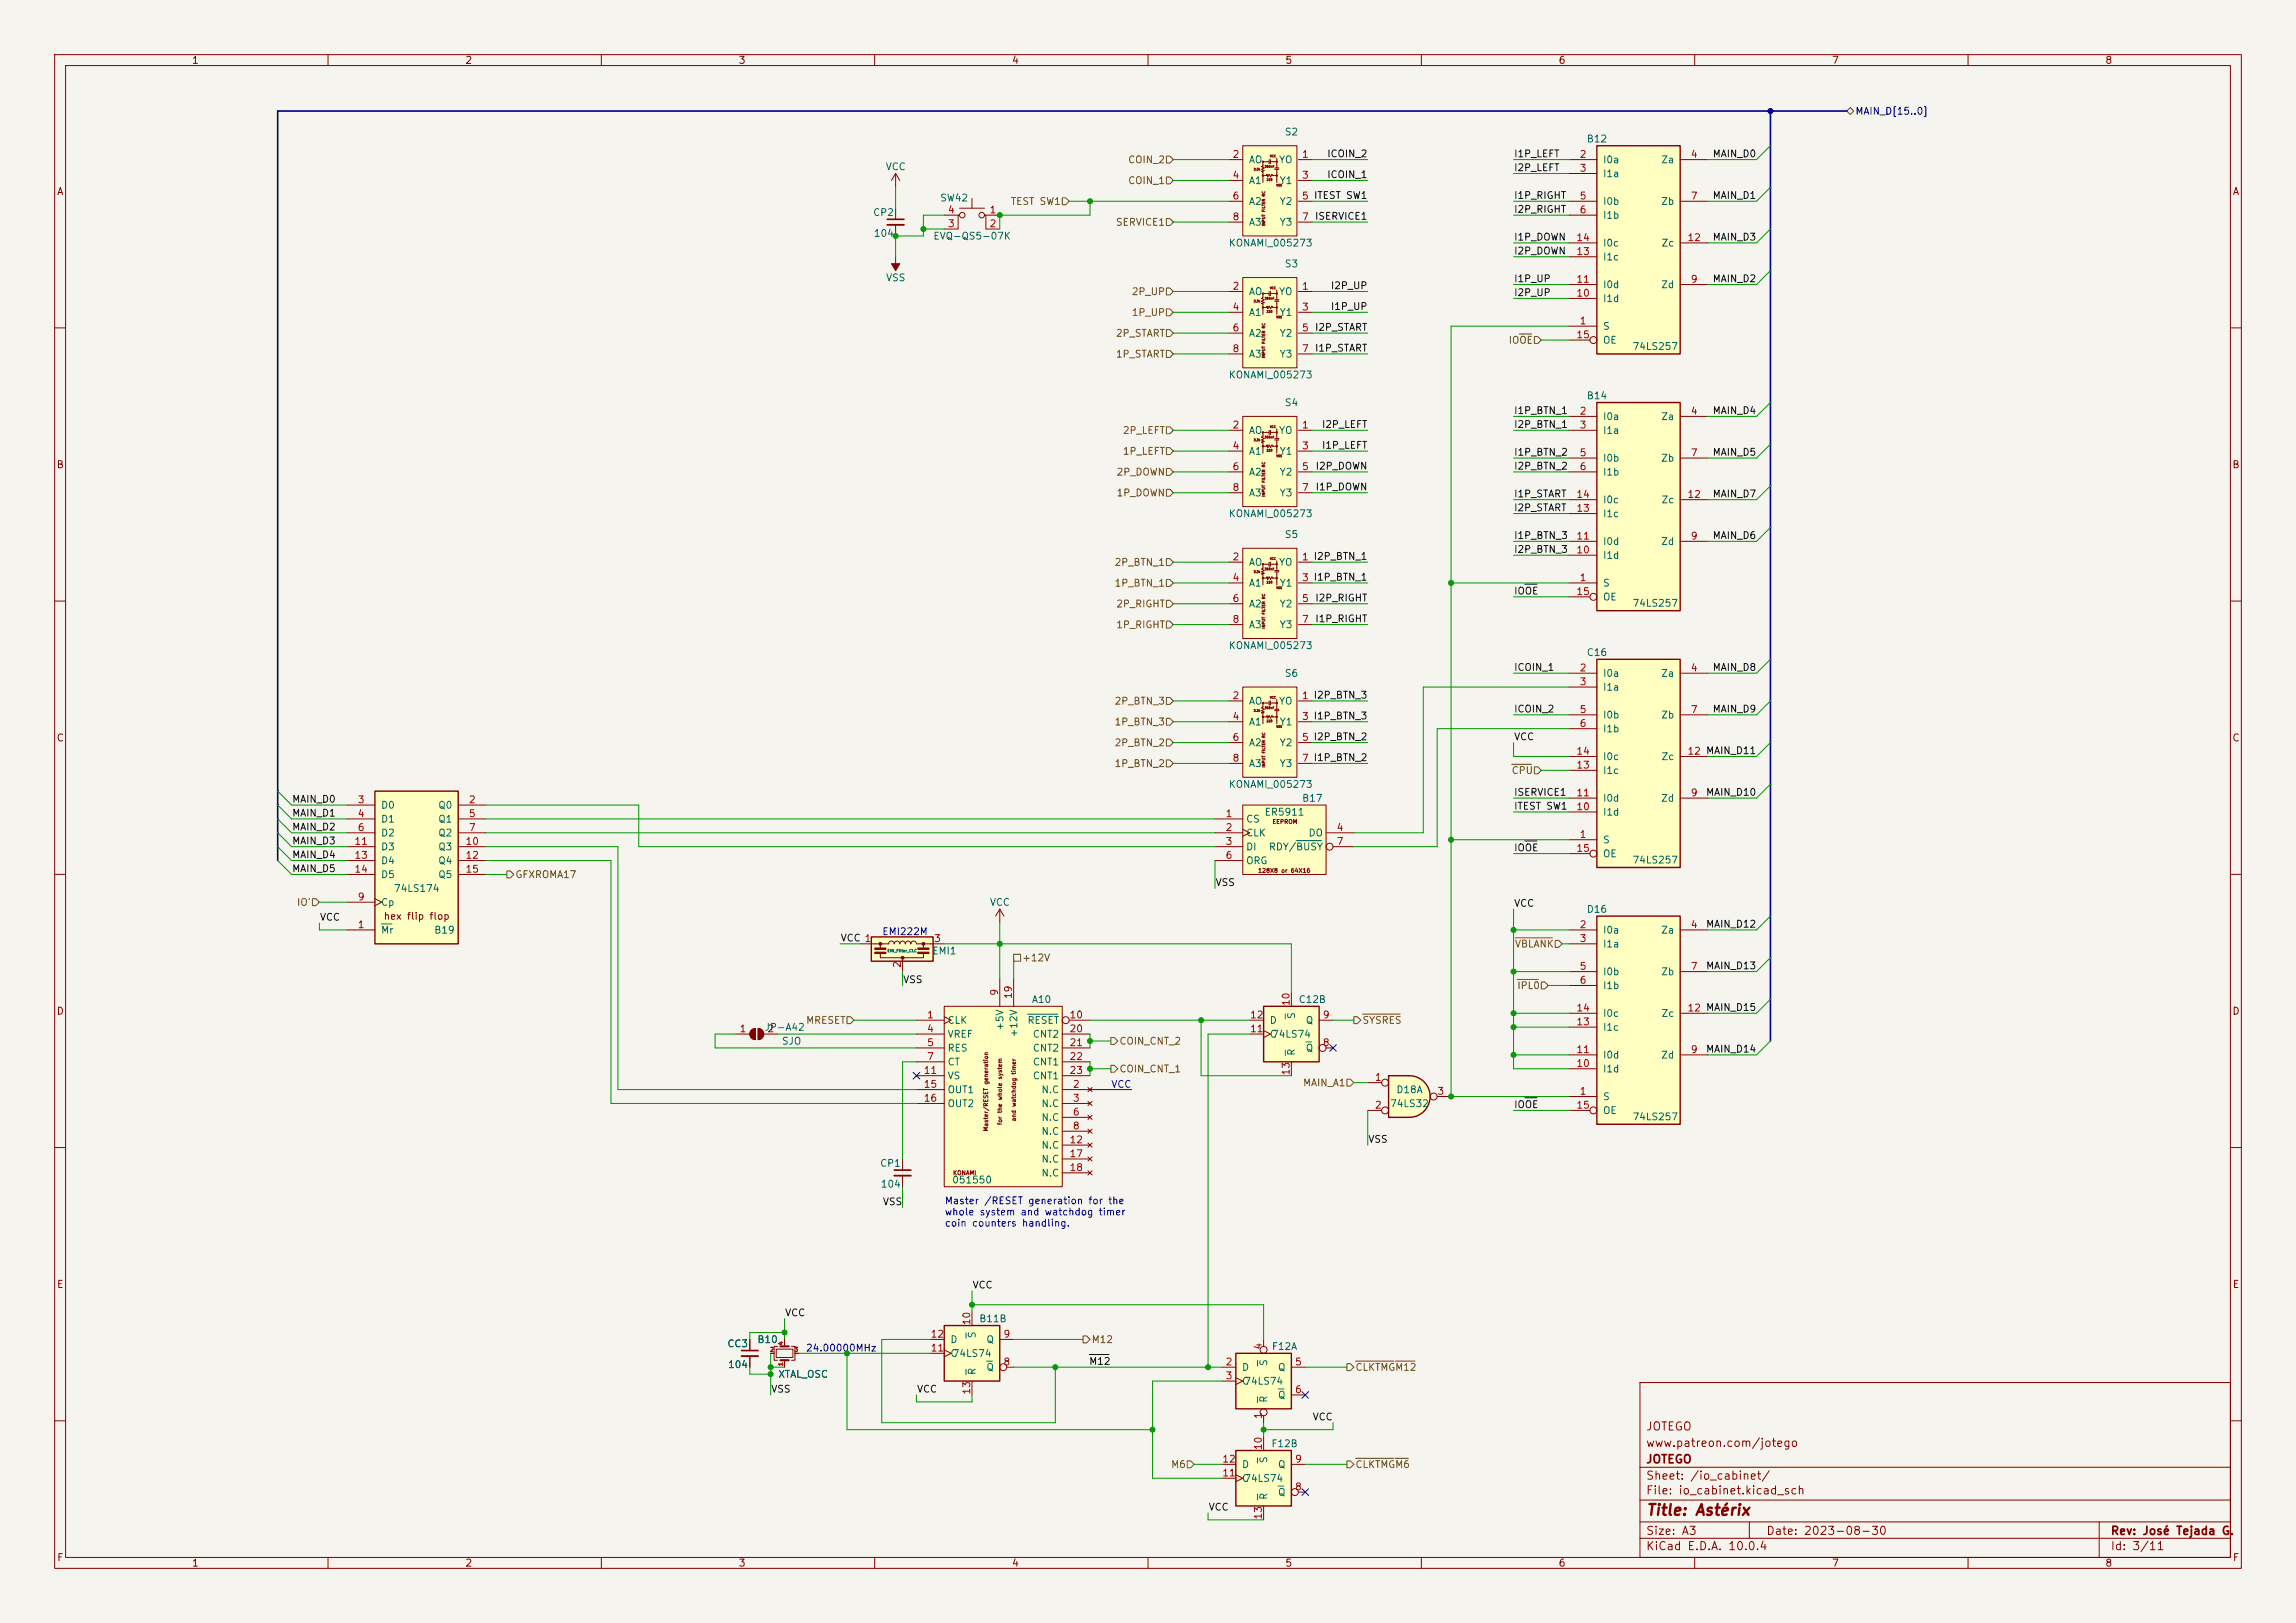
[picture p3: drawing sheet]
<svg xmlns="http://www.w3.org/2000/svg" width="420mm" height="297mm" viewBox="0 0 420 297" stroke-linecap="round" stroke-linejoin="round" font-family="sans-serif">
<defs><g id="words">
<text font-size="2" fill="#840000" x="301" y="277.8">Title: Astérix</text>
<g font-size="1.5" fill="#840000">
<text x="301" y="262.1">JOTEGO</text>
<text x="301" y="268.1">JOTEGO</text>
<text x="301" y="265.1">www.patreon.com/jotego</text>
<text x="301" y="273.8">File: io_cabinet.kicad_sch</text>
<text x="301" y="271.1">Sheet: /io_cabinet/</text>
<text x="301" y="281.2">Size: A3</text>
<text x="323" y="281.2">Date: 2023-08-30</text>
<text x="386" y="281.2">Rev: José Tejada G.</text>
<text x="301" y="284">KiCad E.D.A. 10.0.4</text>
<text x="386" y="284">Id: 3/11</text>
</g>
<g font-size="1.3" fill="#840000">
<text x="35" y="12">1</text>
<text x="85" y="12">2</text>
<text x="135" y="12">3</text>
<text x="185" y="12">4</text>
<text x="235" y="12">5</text>
<text x="285" y="12">6</text>
<text x="335" y="12">7</text>
<text x="385" y="12">8</text>
<text x="10.3" y="36">A</text>
<text x="408.3" y="36">A</text>
<text x="10.3" y="86">B</text>
<text x="408.2" y="86">B</text>
<text x="10.3" y="136">C</text>
<text x="408.2" y="136">C</text>
<text x="70.1" y="168.6">hex flip flop</text>
<text x="10.3" y="186">D</text>
<text x="408.2" y="186">D</text>
<text x="10.3" y="236">E</text>
<text x="408.3" y="236">E</text>
<text x="10.3" y="286">F</text>
<text x="35" y="287">1</text>
<text x="85" y="287">2</text>
<text x="135" y="287">3</text>
<text x="185" y="287">4</text>
<text x="235" y="287">5</text>
<text x="285" y="287">6</text>
<text x="335" y="287">7</text>
<text x="385" y="287">8</text>
<text x="408.3" y="286">F</text>
</g>
<text font-size="1.3" fill="#000084" x="339.3" y="21.3">MAIN_D[15..0]</text>
<g font-size="1.3" fill="#a90000">
<text x="225.4" y="29.2">2</text>
<text x="238.1" y="29.2">1</text>
<text x="288.9" y="29.2">2</text>
<text x="309.2" y="29.2">4</text>
<text x="225.4" y="33">4</text>
<text x="238.1" y="33">3</text>
<text x="288.9" y="31.7">3</text>
<text x="173.3" y="41.9">3</text>
<text x="173.3" y="39.3">4</text>
<text x="180.9" y="39.3">1</text>
<text x="180.9" y="41.9">2</text>
<text x="225.4" y="36.8">6</text>
<text x="225.4" y="40.6">8</text>
<text x="238.1" y="36.8">5 ITEST SW1</text>
<text x="238.1" y="40.6">7</text>
<text x="288.9" y="36.8">5</text>
<text x="288.9" y="39.3">6</text>
<text x="309.2" y="36.8">7</text>
<text x="288.2" y="47">13</text>
<text x="288.2" y="44.4">14</text>
<text x="308.6" y="44.4">12</text>
<text x="225.4" y="53.3">2</text>
<text x="238.1" y="53.3">1</text>
<text x="288.2" y="52">11</text>
<text x="309.2" y="52">9</text>
<text x="225.4" y="57.1">4</text>
<text x="238.1" y="57.1">3</text>
<text x="288.2" y="54.6">10</text>
<text x="288.9" y="59.7">1</text>
<text x="225.4" y="60.9">6</text>
<text x="225.4" y="64.7">8</text>
<text x="238.1" y="60.9">5</text>
<text x="238.1" y="64.7">7</text>
<text x="288.2" y="62.2">15</text>
<text x="288.9" y="76.2">2</text>
<text x="309.2" y="76.2">4</text>
<text x="225.4" y="78.7">2</text>
<text x="225.4" y="82.5">4</text>
<text x="238.1" y="78.7">1</text>
<text x="238.1" y="82.5">3</text>
<text x="288.9" y="78.7">3</text>
<text x="288.9" y="83.8">5</text>
<text x="309.2" y="83.8">7</text>
<text x="225.4" y="86.3">6</text>
<text x="238.1" y="86.3">5</text>
<text x="288.9" y="86.3">6</text>
<text x="225.4" y="90.1">8</text>
<text x="238.1" y="90.1">7</text>
<text x="288.2" y="94">13</text>
<text x="288.2" y="91.4">14</text>
<text x="308.6" y="91.4">12</text>
<text x="288.2" y="101.6">10</text>
<text x="288.2" y="99">11</text>
<text x="309.2" y="99">9</text>
<text x="225.4" y="102.8">2</text>
<text x="225.4" y="106.7">4</text>
<text x="238.1" y="102.8">1 I2P_BTN_1</text>
<text x="238.1" y="106.7">3 I1P_BTN_1</text>
<text x="288.9" y="106.7">1</text>
<text x="225.4" y="110.5">6</text>
<text x="238.1" y="110.5">5</text>
<text x="288.2" y="109.2">15</text>
<text x="225.4" y="114.3">8</text>
<text x="238.1" y="114.3">7</text>
<text x="288.9" y="123.2">2</text>
<text x="288.9" y="125.7">3</text>
<text x="309.2" y="123.2">4</text>
<text x="225.4" y="128.2">2</text>
<text x="238.1" y="128.2">1 I2P_BTN_3</text>
<text x="288.9" y="130.8">5</text>
<text x="309.2" y="130.8">7</text>
<text x="225.4" y="132.1">4</text>
<text x="225.4" y="135.9">6</text>
<text x="238.1" y="132.1">3 I1P_BTN_3</text>
<text x="238.1" y="135.9">5 I2P_BTN_2</text>
<text x="288.9" y="133.3">6</text>
<text x="225.4" y="139.7">8</text>
<text x="238.1" y="139.7">7 I1P_BTN_2</text>
<text x="288.2" y="140.9">13</text>
<text x="288.2" y="138.4">14</text>
<text x="308.6" y="138.4">12 MAIN_D11</text>
<text x="65.3" y="147.3">3</text>
<text x="65.3" y="149.8">4</text>
<text x="85.7" y="147.3">2</text>
<text x="85.7" y="149.8">5</text>
<text x="224.1" y="149.8">1</text>
<text x="288.2" y="148.6">10</text>
<text x="288.2" y="146">11</text>
<text x="309.2" y="146">9</text>
<text x="64.7" y="154.9">11</text>
<text x="65.3" y="152.4">6</text>
<text x="85" y="154.9">10</text>
<text x="85.7" y="152.4">7</text>
<text x="224.1" y="152.4">2</text>
<text x="224.1" y="154.9">3</text>
<text x="244.4" y="152.4">4</text>
<text x="244.4" y="154.9">7</text>
<text x="288.9" y="153.6">1</text>
<text x="64.7" y="157.5">13</text>
<text x="64.7" y="160">14</text>
<text x="85" y="157.5">12</text>
<text x="85" y="160">15</text>
<text x="224.1" y="157.5">6</text>
<text x="288.2" y="156.2">15</text>
<text x="65.3" y="165.1">9</text>
<text x="65.3" y="170.2">1</text>
<text x="170.7" y="172.7">3</text>
<text x="288.9" y="170.2">2</text>
<text x="288.9" y="172.7">3</text>
<text x="309.2" y="170.2">4</text>
<text x="165.1" y="177.2" transform="rotate(-90 165.1 177.2)">2</text>
<text x="288.9" y="177.8">5</text>
<text x="309.2" y="177.8">7</text>
<text x="182.9" y="182.3" transform="rotate(-90 182.9 182.3)">9</text>
<text x="185.4" y="182.9" transform="rotate(-90 185.4 182.9)">19</text>
<text x="236.2" y="184.2" transform="rotate(-90 236.2 184.2)">10</text>
<text x="288.2" y="185.4">14</text>
<text x="288.9" y="180.3">6</text>
<text x="308.6" y="185.4">12 MAIN_D15</text>
<text x="135.2" y="189.2">1</text>
<text x="140.3" y="189.2">2</text>
<text x="169.5" y="186.7">1</text>
<text x="169.5" y="189.2">4</text>
<text x="169.5" y="191.7">5</text>
<text x="195.5" y="186.7">10</text>
<text x="195.5" y="189.2">20</text>
<text x="195.5" y="191.7">21</text>
<text x="228.6" y="189.2">11</text>
<text x="228.6" y="186.7">12</text>
<text x="241.9" y="191.7">8</text>
<text x="241.9" y="186.7">9</text>
<text x="288.2" y="187.9">13</text>
<text x="168.9" y="196.8">11</text>
<text x="169.5" y="194.3">7</text>
<text x="195.5" y="194.3">22</text>
<text x="195.5" y="196.8">23</text>
<text x="236.2" y="196.9" transform="rotate(-90 236.2 196.9)">13</text>
<text x="288.2" y="195.6">10</text>
<text x="288.2" y="193">11</text>
<text x="309.2" y="193">9</text>
<text x="168.9" y="199.4">15</text>
<text x="168.9" y="201.9">16</text>
<text x="196.1" y="199.4">2</text>
<text x="196.1" y="201.9">3</text>
<text x="251.4" y="198.1">1</text>
<text x="251.4" y="203.2">2</text>
<text x="262.8" y="200.6">3</text>
<text x="288.2" y="203.2">15</text>
<text x="288.9" y="200.6">1</text>
<text x="195.5" y="209.5">12</text>
<text x="196.1" y="204.4">6</text>
<text x="196.1" y="207">8</text>
<text x="195.5" y="212.1">17</text>
<text x="195.5" y="214.6">18</text>
<text x="170.1" y="245.1">12</text>
<text x="177.8" y="242.6" transform="rotate(-90 177.8 242.6)">10</text>
<text x="183.4" y="245.1">9</text>
<text x="170.1" y="247.6">11</text>
<text x="183.4" y="250.2">8</text>
<text x="224.1" y="250.2">2</text>
<text x="231.1" y="247.1" transform="rotate(-90 231.1 247.1)">4</text>
<text x="236.8" y="250.2">5</text>
<text x="177.8" y="255.3" transform="rotate(-90 177.8 255.3)">13</text>
<text x="224.1" y="252.7">3</text>
<text x="236.8" y="255.2">6</text>
<text x="231.1" y="259.8" transform="rotate(-90 231.1 259.8)">1</text>
<text x="223.5" y="267.9">12</text>
<text x="231.1" y="265.5" transform="rotate(-90 231.1 265.5)">10</text>
<text x="236.8" y="267.9">9</text>
<text x="223.5" y="270.5">11</text>
<text x="236.8" y="273">8</text>
<text x="231.1" y="278.2" transform="rotate(-90 231.1 278.2)">13</text>
</g>
<g font-size="1.3" fill="#006464">
<text x="234.9" y="25.1">S2</text>
<text x="290.2" y="26.4">B12</text>
<text x="161.9" y="31.5">VCC</text>
<text x="228.3" y="30.2">AO</text>
<text x="228.3" y="34">A1</text>
<text x="233.9" y="30.2">YO</text>
<text x="234" y="34">Y1</text>
<text x="293.1" y="30.2">I0a</text>
<text x="293.1" y="32.7">I1a</text>
<text x="303.8" y="30.2">Za</text>
<text x="159.6" y="39.8">CP2</text>
<text x="171.9" y="37.2">SW42</text>
<text x="228.3" y="37.8">A2</text>
<text x="228.3" y="41.6">A3</text>
<text x="234" y="37.8">Y2</text>
<text x="234" y="41.6">Y3</text>
<text x="293.1" y="37.8">I0b</text>
<text x="293.1" y="40.3">I1b</text>
<text x="303.8" y="37.8">Zb</text>
<text x="159.7" y="43.6">104</text>
<text x="170.6" y="44.2">EVQ-QS5-07K</text>
<text x="224.7" y="45.4">KONAMI_005273</text>
<text x="293.1" y="48">I1c</text>
<text x="293.1" y="45.4">I0c</text>
<text x="303.8" y="45.4">Zc</text>
<text x="162" y="51.8">VSS</text>
<text x="234.9" y="49.2">S3</text>
<text x="293.1" y="53">I0d</text>
<text x="303.8" y="53">Zd</text>
<text x="228.3" y="54.3">AO</text>
<text x="228.3" y="58.1">A1</text>
<text x="233.9" y="54.3">YO</text>
<text x="234" y="58.1">Y1</text>
<text x="293.1" y="55.6">I1d</text>
<text x="228.3" y="61.9">A2</text>
<text x="228.3" y="65.7">A3</text>
<text x="234" y="61.9">Y2</text>
<text x="234" y="65.7">Y3</text>
<text x="293.1" y="60.7">S</text>
<text x="293.1" y="63.2">OE</text>
<text x="298.5" y="64.3">74LS257</text>
<text x="224.7" y="69.6">KONAMI_005273</text>
<text x="234.9" y="74.6">S4</text>
<text x="290.2" y="73.4">B14</text>
<text x="293.1" y="77.2">I0a</text>
<text x="303.8" y="77.2">Za</text>
<text x="228.3" y="79.7">AO</text>
<text x="228.3" y="83.5">A1</text>
<text x="233.9" y="79.7">YO</text>
<text x="234" y="83.5">Y1</text>
<text x="293.1" y="79.7">I1a</text>
<text x="228.3" y="87.3">A2</text>
<text x="234" y="87.3">Y2</text>
<text x="293.1" y="84.8">I0b</text>
<text x="293.1" y="87.3">I1b</text>
<text x="303.8" y="84.8">Zb</text>
<text x="224.7" y="95">KONAMI_005273</text>
<text x="228.3" y="91.1">A3</text>
<text x="234" y="91.1">Y3</text>
<text x="293.1" y="95">I1c</text>
<text x="293.1" y="92.4">I0c</text>
<text x="303.8" y="92.4">Zc</text>
<text x="234.9" y="98.8">S5</text>
<text x="293.1" y="100">I0d</text>
<text x="303.8" y="100">Zd</text>
<text x="228.3" y="103.8">AO</text>
<text x="228.3" y="107.7">A1</text>
<text x="233.9" y="103.8">YO</text>
<text x="234" y="107.7">Y1</text>
<text x="293.1" y="107.7">S</text>
<text x="293.1" y="102.6">I1d</text>
<text x="228.3" y="111.5">A2</text>
<text x="234" y="111.5">Y2</text>
<text x="293.1" y="110.2">OE</text>
<text x="298.5" y="111.3">74LS257</text>
<text x="224.7" y="119.1">KONAMI_005273</text>
<text x="228.3" y="115.3">A3</text>
<text x="234" y="115.3">Y3</text>
<text x="234.9" y="124.2">S6</text>
<text x="290.2" y="120.4">C16</text>
<text x="293.1" y="124.2">I0a</text>
<text x="303.8" y="124.2">Za</text>
<text x="228.3" y="129.2">AO</text>
<text x="233.9" y="129.2">YO</text>
<text x="293.1" y="126.7">I1a</text>
<text x="293.1" y="131.8">I0b</text>
<text x="303.8" y="131.8">Zb</text>
<text x="228.3" y="133.1">A1</text>
<text x="228.3" y="136.9">A2</text>
<text x="234" y="133.1">Y1</text>
<text x="234" y="136.9">Y2</text>
<text x="293.1" y="134.3">I1b</text>
<text x="228.3" y="140.7">A3</text>
<text x="234" y="140.7">Y3</text>
<text x="293.1" y="141.9">I1c</text>
<text x="293.1" y="139.4">I0c</text>
<text x="303.8" y="139.4">Zc</text>
<text x="69.6" y="148.3">D0</text>
<text x="80.1" y="148.3">Q0</text>
<text x="224.7" y="144.5">KONAMI_005273</text>
<text x="231.2" y="149.6">ER5911</text>
<text x="238.1" y="147">B17</text>
<text x="293.1" y="149.6">I1d</text>
<text x="293.1" y="147">I0d</text>
<text x="303.8" y="147">Zd</text>
<text x="69.6" y="150.8">D1</text>
<text x="69.6" y="153.4">D2</text>
<text x="69.6" y="155.9">D3</text>
<text x="80.1" y="150.8">Q1</text>
<text x="80.1" y="153.4">Q2</text>
<text x="80.1" y="155.9">Q3</text>
<text x="227.8" y="150.8">CS</text>
<text x="227.8" y="153.4">CLK</text>
<text x="227.8" y="155.9">DI</text>
<text x="232" y="155.9">RDY/BUSY</text>
<text x="239.3" y="153.4">DO</text>
<text x="293.1" y="154.6">S</text>
<text x="69.6" y="158.5">D4</text>
<text x="69.6" y="161">D5</text>
<text x="80.1" y="158.5">Q4</text>
<text x="80.1" y="161">Q5</text>
<text x="227.8" y="158.5">ORG</text>
<text x="293.1" y="157.2">OE</text>
<text x="298.5" y="158.3">74LS257</text>
<text x="69.6" y="166.1">Cp</text>
<text x="72" y="163.5">74LS174</text>
<text x="181" y="166.1">VCC</text>
<text x="290.2" y="167.3">D16</text>
<text x="69.6" y="171.2">Mr</text>
<text x="79.3" y="171.2">B19</text>
<text x="293.1" y="171.2">I0a</text>
<text x="293.1" y="173.7">I1a</text>
<text x="303.8" y="171.2">Za</text>
<text x="170.4" y="175">EMI1</text>
<text x="293.1" y="178.8">I0b</text>
<text x="303.8" y="178.8">Zb</text>
<text x="188.6" y="183.9">A10</text>
<text x="237.4" y="183.9">C12B</text>
<text x="293.1" y="181.3">I1b</text>
<text x="139.7" y="188.9">JP-A42</text>
<text x="142.9" y="191.5">SJO</text>
<text x="173.2" y="187.7">CLK</text>
<text x="173.2" y="190.2">VREF</text>
<text x="183.9" y="188.7" transform="rotate(-90 183.9 188.7)">+5V</text>
<text x="186.4" y="189.9" transform="rotate(-90 186.4 189.9)">+12V</text>
<text x="187.9" y="187.7">RESET</text>
<text x="188.8" y="190.2">CNT2</text>
<text x="232.2" y="190.2">C</text>
<text x="232.2" y="187.7">D</text>
<text x="232.6" y="190.2">74LS74</text>
<text x="237.2" y="186.6" transform="rotate(-90 237.2 186.6)">S</text>
<text x="238.8" y="187.7">Q</text>
<text x="293.1" y="188.9">I1c</text>
<text x="293.1" y="186.4">I0c</text>
<text x="303.8" y="186.4">Zc</text>
<text x="173.2" y="192.7">RES</text>
<text x="173.2" y="195.3">CT</text>
<text x="173.2" y="197.8">VS</text>
<text x="188.8" y="192.7">CNT2</text>
<text x="188.8" y="195.3">CNT1</text>
<text x="188.8" y="197.8">CNT1</text>
<text x="237.2" y="193.3" transform="rotate(-90 237.2 193.3)">R</text>
<text x="238.8" y="192.7">Q</text>
<text x="293.1" y="196.6">I1d</text>
<text x="293.1" y="194">I0d</text>
<text x="303.8" y="194">Zd</text>
<text x="173.2" y="200.4">OUT1</text>
<text x="173.2" y="202.9">OUT2</text>
<text x="190.4" y="200.4">N.C</text>
<text x="190.4" y="202.9">N.C</text>
<text x="254.2" y="202.9">74LS32</text>
<text x="255.3" y="200.4">D18A</text>
<text x="293.1" y="201.6">S</text>
<text x="190.4" y="205.4">N.C</text>
<text x="190.4" y="208">N.C</text>
<text x="293.1" y="204.2">OE</text>
<text x="298.5" y="205.3">74LS257</text>
<text x="160.9" y="213.8">CP1</text>
<text x="190.4" y="210.5">N.C</text>
<text x="190.4" y="213.1">N.C</text>
<text x="190.4" y="215.6">N.C</text>
<text x="161" y="217.6">104</text>
<text x="174.1" y="216.9">051550</text>
<text x="178.8" y="245" transform="rotate(-90 178.8 245)">S</text>
<text x="179" y="242.3">B11B</text>
<text x="132.9" y="246.8">CC3</text>
<text x="133.1" y="250.7">104</text>
<text x="138.4" y="246.1">B10</text>
<text x="173.7" y="248.6">C</text>
<text x="173.7" y="246.1">D</text>
<text x="174.2" y="248.6">74LS74</text>
<text x="178.8" y="251.7" transform="rotate(-90 178.8 251.7)">R</text>
<text x="180.3" y="251.2">Q</text>
<text x="180.3" y="246.1">Q</text>
<text x="227.1" y="251.2">D</text>
<text x="232.1" y="250.1" transform="rotate(-90 232.1 250.1)">S</text>
<text x="232.6" y="247.4">F12A</text>
<text x="233.7" y="251.2">Q</text>
<text x="142.2" y="252.4">XTAL_OSC</text>
<text x="227.1" y="253.7">C</text>
<text x="227.5" y="253.7">74LS74</text>
<text x="232.1" y="256.8" transform="rotate(-90 232.1 256.8)">R</text>
<text x="233.7" y="256.2">Q</text>
<text x="227.1" y="268.9">D</text>
<text x="232.1" y="267.9" transform="rotate(-90 232.1 267.9)">S</text>
<text x="232.5" y="265.1">F12B</text>
<text x="233.7" y="268.9">Q</text>
<text x="227.1" y="271.5">C</text>
<text x="227.5" y="271.5">74LS74</text>
<text x="232.1" y="274.6" transform="rotate(-90 232.1 274.6)">R</text>
<text x="233.7" y="274">Q</text>
</g>
<g font-size="1.3" fill="#0f0f0f">
<text x="242.7" y="29.1">ICOIN_2</text>
<text x="276.9" y="29.1">I1P_LEFT</text>
<text x="313.2" y="29.1">MAIN_D0</text>
<text x="242.7" y="32.9">ICOIN_1</text>
<text x="276.9" y="31.6">I2P_LEFT</text>
<text x="240.4" y="40.5">ISERVICE1</text>
<text x="276.9" y="36.7">I1P_RIGHT</text>
<text x="276.9" y="39.2">I2P_RIGHT</text>
<text x="313.2" y="36.7">MAIN_D1</text>
<text x="276.9" y="44.3">I1P_DOWN</text>
<text x="276.9" y="46.9">I2P_DOWN</text>
<text x="313.2" y="44.3">MAIN_D3</text>
<text x="243.3" y="53.2">I2P_UP</text>
<text x="276.9" y="51.9">I1P_UP</text>
<text x="313.2" y="51.9">MAIN_D2</text>
<text x="243.3" y="57">I1P_UP</text>
<text x="276.9" y="54.5">I2P_UP</text>
<text x="240.4" y="60.8">I2P_START</text>
<text x="240.4" y="64.6">I1P_START</text>
<text x="276.9" y="76.1">I1P_BTN_1</text>
<text x="313.2" y="76.1">MAIN_D4</text>
<text x="241.7" y="78.6">I2P_LEFT</text>
<text x="241.7" y="82.4">I1P_LEFT</text>
<text x="276.9" y="83.7">I1P_BTN_2</text>
<text x="276.9" y="78.6">I2P_BTN_1</text>
<text x="313.2" y="83.7">MAIN_D5</text>
<text x="240.6" y="86.2">I2P_DOWN</text>
<text x="276.9" y="86.2">I2P_BTN_2</text>
<text x="240.6" y="90">I1P_DOWN</text>
<text x="276.9" y="93.9">I2P_START</text>
<text x="276.9" y="91.3">I1P_START</text>
<text x="313.2" y="91.3">MAIN_D7</text>
<text x="276.9" y="98.9">I1P_BTN_3</text>
<text x="276.9" y="101.5">I2P_BTN_3</text>
<text x="313.2" y="98.9">MAIN_D6</text>
<text x="240.5" y="110.4">I2P_RIGHT</text>
<text x="276.9" y="109.1">IOOE</text>
<text x="240.5" y="114.2">I1P_RIGHT</text>
<text x="276.9" y="123.1">ICOIN_1</text>
<text x="313.2" y="123.1">MAIN_D8</text>
<text x="276.9" y="130.7">ICOIN_2</text>
<text x="313.2" y="130.7">MAIN_D9</text>
<text x="276.9" y="135.8">VCC</text>
<text x="53.3" y="149.7">MAIN_D1</text>
<text x="53.3" y="147.2">MAIN_D0</text>
<text x="276.9" y="148.5">ITEST SW1</text>
<text x="276.9" y="145.9">ISERVICE1</text>
<text x="312" y="145.9">MAIN_D10</text>
<text x="53.3" y="154.8">MAIN_D3</text>
<text x="53.3" y="152.3">MAIN_D2</text>
<text x="53.3" y="159.9">MAIN_D5</text>
<text x="53.3" y="157.4">MAIN_D4</text>
<text x="276.9" y="156.1">IOOE</text>
<text x="222.2" y="162.4">VSS</text>
<text x="276.9" y="166.2">VCC</text>
<text x="58.4" y="168.8">VCC</text>
<text x="153.7" y="172.6">VCC 1</text>
<text x="312" y="170.1">MAIN_D12</text>
<text x="312" y="177.7">MAIN_D13</text>
<text x="165.1" y="180.2">VSS</text>
<text x="312" y="192.9">MAIN_D14</text>
<text x="276.9" y="203.1">IOOE</text>
<text x="250.2" y="209.4">VSS</text>
<text x="161.4" y="220.9">VSS</text>
<text x="177.8" y="236.1">VCC</text>
<text x="143.5" y="241.2">VCC</text>
<text x="199.1" y="250.1">M12</text>
<text x="141" y="255.1">VSS</text>
<text x="167.6" y="255.1">VCC</text>
<text x="240" y="260.2">VCC</text>
<text x="221" y="276.7">VCC</text>
</g>
<g font-size="1.3" fill="#725600">
<text x="206.3" y="30.2">COIN_2</text>
<text x="206.3" y="34">COIN_1</text>
<text x="184.8" y="37.8">TEST SW1</text>
<text x="204" y="41.6">SERVICE1</text>
<text x="206.9" y="58.1">1P_UP</text>
<text x="206.9" y="54.3">2P_UP</text>
<text x="204" y="65.7">1P_START</text>
<text x="204" y="61.9">2P_START</text>
<text x="275.9" y="63.2">IOOE</text>
<text x="205.3" y="83.5">1P_LEFT</text>
<text x="205.3" y="79.7">2P_LEFT</text>
<text x="204.1" y="87.3">2P_DOWN</text>
<text x="204.1" y="91.1">1P_DOWN</text>
<text x="203.8" y="107.7">1P_BTN_1</text>
<text x="203.8" y="103.8">2P_BTN_1</text>
<text x="204.1" y="111.5">2P_RIGHT</text>
<text x="204.1" y="115.3">1P_RIGHT</text>
<text x="203.8" y="129.2">2P_BTN_3</text>
<text x="203.8" y="136.9">2P_BTN_2</text>
<text x="203.8" y="133.1">1P_BTN_3</text>
<text x="203.8" y="140.7">1P_BTN_2</text>
<text x="276.4" y="141.9">CPU</text>
<text x="94.2" y="161">GFXROMA17</text>
<text x="54.2" y="166.1">IO'</text>
<text x="277" y="173.7">VBLANK</text>
<text x="186.9" y="176.2">+12V</text>
<text x="277.4" y="181.3">IPL0</text>
<text x="147.3" y="187.7">MRESET</text>
<text x="204.7" y="191.5">COIN_CNT_2</text>
<text x="249.1" y="187.7">SYSRES</text>
<text x="204.7" y="196.6">COIN_CNT_1</text>
<text x="238.2" y="199.1">MAIN_A1</text>
<text x="199.6" y="246.1">M12</text>
<text x="247.8" y="251.2">CLKTMGM12</text>
<text x="214.1" y="268.9">M6</text>
<text x="247.8" y="268.9">CLKTMGM6</text>
</g>
<g font-size="1.3" fill="#0000c2">
<text x="161.3" y="171.4">EMI222M</text>
<text x="203.2" y="199.4">VCC</text>
<text x="172.7" y="220.7">Master /RESET generation for the</text>
<text x="172.7" y="222.7">whole system and watchdog timer</text>
<text x="172.7" y="224.8">coin counters handling.</text>
<text x="147.3" y="247.6">24.00000MHz</text>
</g>
<g font-size=".8" fill="#840000">
<text x="232.7" y="151">EEPROM</text>
<text x="230.1" y="159.9">128X8 or 64X16</text>
<text x="180.9" y="207.1" transform="rotate(-90 180.9 207.1)">Master/RESET generation</text>
<text x="183.5" y="206" transform="rotate(-90 183.5 206)">for the whole system</text>
<text x="186" y="205.3" transform="rotate(-90 186 205.3)">and watchdog timer</text>
<text x="174.3" y="215.2">KONAMI</text>
</g>
<g font-size=".8" fill="#a90000">
<text x="140.8" y="247.5">2</text>
<text x="143.4" y="250.1" transform="rotate(-90 143.4 250.1)">1</text>
<text x="143.4" y="246.3" transform="rotate(-90 143.4 246.3)">4</text>
<text x="145.2" y="247.5">3</text>
</g>
<g font-size=".5" fill="#840000">
<text x="231.5" y="41.5" transform="rotate(-90 231.5 41.5)">INPUT FILTER RC</text>
<text x="231.5" y="65.6" transform="rotate(-90 231.5 65.6)">INPUT FILTER RC</text>
<text x="231.5" y="91" transform="rotate(-90 231.5 91)">INPUT FILTER RC</text>
<text x="231.5" y="115.1" transform="rotate(-90 231.5 115.1)">INPUT FILTER RC</text>
<text x="231.5" y="140.5" transform="rotate(-90 231.5 140.5)">INPUT FILTER RC</text>
</g>
<text font-size=".5" fill="#006464" x="162.3" y="174.4">EMI_Filter_CLC</text>
<g font-size=".4" fill="#840000">
<text x="232.3" y="28.9">VCC</text>
<text x="229.3" y="31.3">3.3k</text>
<text x="231.3" y="30.8">350nF</text>
<text x="231.6" y="33.2">220</text>
<text x="233.4" y="34.2">VSS</text>
<text x="232.3" y="53">VCC</text>
<text x="229.3" y="55.4">3.3k</text>
<text x="231.3" y="54.9">350nF</text>
<text x="231.6" y="57.3">220</text>
<text x="233.4" y="58.3">VSS</text>
<text x="229.3" y="80.8">3.3k</text>
<text x="231.3" y="80.3">350nF</text>
<text x="231.6" y="82.7">220</text>
<text x="232.3" y="78.4">VCC</text>
<text x="233.4" y="83.7">VSS</text>
<text x="229.3" y="104.9">3.3k</text>
<text x="231.3" y="104.4">350nF</text>
<text x="231.6" y="106.8">220</text>
<text x="232.3" y="102.5">VCC</text>
<text x="233.4" y="107.9">VSS</text>
<text x="229.3" y="130.3">3.3k</text>
<text x="231.3" y="129.8">350nF</text>
<text x="232.3" y="127.9">VCC</text>
<text x="231.6" y="132.2">220</text>
<text x="233.4" y="133.3">VSS</text>
</g>
</g></defs>
<path d="M0 0h420v297h-420z" fill="#f5f4ef" stroke="#f5f4ef" stroke-width=".18"/>
<g fill="none" stroke="#840000" stroke-width=".18">
<path d="M10 10h400v277h-400zM12 12h396v273h-396zM60 10v2M110 10v2M160 10v2M210 10v2M260 10v2M310 10v2M360 10v2M10 60h2M408 60h2M10 110h2"/>
<path d="M408 110h2M10 160h2M408 160h2M10 210h2M408 210h2M300 253h108v32h-108zM10 260h2M300 278.5h108M300 274.5h108M300 268.5h108M320 278.5v3M384 278.5v6.5"/>
<path d="M408 260h2M60 285v2M110 285v2M160 285v2M210 285v2M260 285v2M300 281.5h108M310 285v2M360 285v2"/>
</g>
<path d="M172.7 184.2h21.6v33h-21.6z" fill="#ffffc2"/>
<g fill="none" stroke="#840000" stroke-width=".18">
<path d="M163.8 31.8v2.5M163.8 38.1v2M163.8 31.8l-.7 1.2M163.8 31.8l.8 1.2M163.8 41.1v2.1M163.8 47v2.5M182.9 179.1v5.1M185.4 179.1v5.1M167.6 186.7h5.1M167.6 199.4h5.1M167.6 189.2h5.1M167.6 191.8h5.1"/>
<path d="M167.6 194.3h5.1M167.6 196.9h5.1M172.7 184.2h21.6v33h-21.6zM172.7 186.1l1.3 .6-1.3 .6M194.3 199.4h5.1M194.3 189.2h5.1M194.3 191.8h5.1M194.3 194.3h5.1M194.3 196.9h5.1M195.6 186.7h3.8M199 199l.8 .8M199.8 199l-.8 .8"/>
<path d="M167.6 201.9h5.1M194.3 201.9h5.1M194.3 204.5h5.1M194.3 207h5.1M194.3 209.6h5.1M194.3 212.1h5.1M194.3 214.6h5.1M199 201.5l.8 .8M199 204.1l.8 .8M199 206.6l.8 .8M199 209.2l.8 .7M199 211.7l.8 .8"/>
<path d="M199 214.2l.8 .8M199.8 201.5l-.8 .8M199.8 204.1l-.8 .8M199.8 206.6l-.8 .8M199.8 209.2l-.8 .7M199.8 211.7l-.8 .8M199.8 214.2l-.8 .8"/>
<circle cx="194.9" cy="186.7" r=".63"/>
</g>
<path d="M188 185.6h5.5" fill="none" stroke="#006464" stroke-width=".18"/>
<path d="M163.1 48.3h1.5l-.8 1.2z" fill="#840000" stroke="#840000" stroke-width=".18"/>
<path d="M162.3 40.1h3.1" fill="none" stroke="#840000" stroke-width=".3"/>
<path d="M162.3 41.1h3.1" fill="none" stroke="#840000" stroke-width=".33"/>
<path d="M227.3 147.3h15.3v12.7h-15.3z" fill="#ffffc2"/>
<g fill="none" stroke="#840000" stroke-width=".18">
<path d="M222.2 149.9h5.1M222.2 152.4h5.1M222.2 154.9h5.1M222.2 157.5h5.1M227.3 147.3h15.3v12.7h-15.3zM227.3 151.8l1.3 .6-1.3 .6M242.6 152.4h5M243.8 154.9h3.8"/>
<circle cx="243.2" cy="154.9" r=".63"/>
</g>
<path d="M237.1 153.8h4.6" fill="none" stroke="#006464" stroke-width=".18"/>
<path d="M227.3 125.7h9.9v16.5h-9.9z" fill="#ffffc2"/>
<g fill="none" stroke="#840000" stroke-width=".18">
<path d="M224.8 128.3h2.5M224.8 132.1h2.5M224.8 135.9h2.5M224.8 139.7h2.5M227.3 125.7h9.9v16.5h-9.9zM231 131.2h.6l.2-.3 .1 .5 .3-.5 .2 .5 .3-.5 .1 .3h.8M232.2 128.7h-1.2v.7l-.2 .1 .5 .3-.5 .2 .5 .3-.5 .1 .2 .2v1.9M232.2 128.3v.7M232.4 128.7h1.2M232.4 128.3v.7M233.2 129.8h.7M233.2 130h.7"/>
<path d="M233.6 128v1.8M233.6 130v2.5M237.5 128.3h2.5M237.5 132.1h2.5M237.5 135.9h2.5M237.5 139.7h2.5M182.9 166.4l-.8 1.2M182.9 166.4l.7 1.2M182.9 166.4v2.5"/>
<circle cx="231" cy="128.7" r=".13"/>
<circle cx="231" cy="131.2" r=".13"/>
<circle cx="233.6" cy="128.7" r=".13"/>
<circle cx="233.6" cy="131.2" r=".13"/>
</g>
<path d="M159.4 171.5h11.3v4.4h-11.3z" fill="#ffffc2"/>
<path d="M159.4 171.5h11.3v4.4h-11.3z" fill="none" stroke="#840000" stroke-width=".25"/>
<path d="M157.5 172.7h5.1l.1-.3 .4-.2 .3 .2 .2 .3 .1-.3 .4-.2 .3 .2 .2 .3 .1-.3 .4-.2 .4 .2 .1 .3 .2-.3 .3-.2 .4 .2 .1 .3 .2-.3 .3-.2 .4 .2 .1 .3h5.1M161 174.5v.8h7.9v-.8M161 172.7v.8M165.1 175.3v2.5M168.9 172.7v.8M134.6 189.2h2.6M137.5 188.5l.7-.3v2a1.02 1.02 0 0 1-1-.6 1.02 1.02 0 0 1 .3-1.1zM138.7 188.2a1.02 1.02 0 0 1 1 1 1.02 1.02 0 0 1-1 1zM139.7 189.2h2.5" fill="none" stroke="#840000" stroke-width=".18"/>
<g fill="#840000" stroke="#840000" stroke-width=".18">
<path d="M160 174.2h2.1v.3h-2.1z"/>
<path d="M160 173.5h2.1v.2h-2.1z"/>
<path d="M167.9 174.2h2v.3h-2z"/>
<path d="M167.9 173.5h2v.2h-2z"/>
<path d="M137.5 188.5l.7-.3v2a1.02 1.02 0 0 1-1-.6 1.02 1.02 0 0 1 .3-1.1z"/>
<path d="M138.7 188.2a1.02 1.02 0 0 1 1 1 1.02 1.02 0 0 1-1 1z"/>
<circle cx="161" cy="172.7" r=".25"/>
<circle cx="165.1" cy="175.3" r=".25"/>
<circle cx="168.9" cy="172.7" r=".25"/>
</g>
<path d="M292.1 120.7h15.2v38.1h-15.2z" fill="#ffffc2"/>
<path d="M292.1 120.7h15.2v38.1h-15.2z" fill="none" stroke="#840000" stroke-width=".25"/>
<g fill="none" stroke="#840000" stroke-width=".18">
<path d="M287 123.2h5.1M287 125.7h5.1M287 130.8h5.1M287 133.4h5.1M287 138.4h5.1M307.3 123.2h5.1M307.3 130.8h5.1M307.3 138.4h5.1M287 153.7h5.1M287 146.1h5.1M287 148.6h5.1M287 141h5.1"/>
<path d="M287 156.2h3.8M307.3 146.1h5.1"/>
<circle cx="291.5" cy="156.2" r=".63"/>
</g>
<path d="M227.3 100.3h9.9v16.5h-9.9z" fill="#ffffc2"/>
<g fill="none" stroke="#840000" stroke-width=".18">
<path d="M224.8 102.9h2.5M224.8 106.7h2.5M224.8 110.5h2.5M224.8 114.3h2.5M227.3 100.3h9.9v16.5h-9.9zM231 105.8h.6l.2-.3 .1 .5 .3-.5 .2 .5 .3-.5 .1 .3h.8M232.2 103.3h-1.2v.7l-.2 .1 .5 .3-.5 .2 .5 .3-.5 .1 .2 .2v1.9M232.2 102.9v.7M232.4 103.3h1.2M232.4 102.9v.7M233.2 104.4h.7M233.2 104.6h.7"/>
<path d="M233.6 102.6v1.8M233.6 104.6v2.5M237.5 102.9h2.5M237.5 106.7h2.5M237.5 110.5h2.5M237.5 114.3h2.5"/>
<circle cx="231" cy="103.3" r=".13"/>
<circle cx="231" cy="105.8" r=".13"/>
<circle cx="233.6" cy="105.8" r=".13"/>
<circle cx="233.6" cy="103.3" r=".13"/>
</g>
<path d="M227.3 76.2h9.9v16.5h-9.9z" fill="#ffffc2"/>
<g fill="none" stroke="#840000" stroke-width=".18">
<path d="M224.8 78.7h2.5M227.3 76.2h9.9v16.5h-9.9zM232.2 79.1h-1.2v.8l-.2 .1 .5 .3-.5 .2 .5 .3-.5 .1 .2 .1v1.9M232.2 78.7v.8M232.4 79.1h1.2M232.4 78.7v.8M233.6 78.5v1.8M237.5 78.7h2.5M224.8 82.6h2.5M224.8 86.4h2.5M224.8 90.2h2.5M231 81.7h.6l.2-.3 .1 .5 .3-.5 .2 .5 .3-.5 .1 .3h.8"/>
<path d="M233.2 80.3h.7M233.2 80.5h.7M233.6 80.5v2.4M237.5 82.6h2.5M237.5 86.4h2.5M237.5 90.2h2.5"/>
<circle cx="231" cy="79.1" r=".13"/>
<circle cx="233.6" cy="79.1" r=".13"/>
<circle cx="231" cy="81.7" r=".13"/>
<circle cx="233.6" cy="81.7" r=".13"/>
</g>
<path d="M172.7 242.6h10.2v10.1h-10.2z" fill="#ffffc2"/>
<path d="M172.7 242.6h10.2v10.1h-10.2z" fill="none" stroke="#840000" stroke-width=".25"/>
<g fill="none" stroke="#840000" stroke-width=".18">
<path d="M170.2 245.1h2.5M170.2 247.6h2.5M172.7 247l1.3 .6-1.3 .7M177.8 240v2.6M177.8 252.7v2.6M182.9 245.1h2.5M184.1 250.2h1.3"/>
<circle cx="183.5" cy="250.2" r=".63"/>
</g>
<path d="M176.7 243.9v1M176.7 250.6v1M180.5 249.1h1" fill="none" stroke="#006464" stroke-width=".18"/>
<path d="M227.3 50.8h9.9v16.5h-9.9z" fill="#ffffc2"/>
<g fill="none" stroke="#840000" stroke-width=".18">
<path d="M172.7 39.4h2.6M175.5 39.4h-.2v2.5h-2.6M175.5 38.1h4.6M177.8 36.3v1.8M180.1 39.4h.2v2.5h2.6M180.3 39.4h2.6M224.8 53.3h2.5M224.8 57.2h2.5M227.3 50.8h9.9v16.5h-9.9zM231 56.3h.6l.2-.3 .1 .5 .3-.5 .2 .5 .3-.5 .1 .3h.8M232.2 53.7h-1.2v.8l-.2 .1 .5 .3-.5 .2 .5 .3-.5 .1 .2 .1v1.9M232.2 53.3v.8"/>
<path d="M232.4 53.7h1.2M232.4 53.3v.8M233.2 54.9h.7M233.2 55.1h.7M233.6 53.1v1.8M233.6 55.1v2.4M237.5 53.3h2.5M237.5 57.2h2.5M224.8 61h2.5M224.8 64.8h2.5M237.5 61h2.5M237.5 64.8h2.5"/>
<circle cx="176" cy="39.4" r=".51"/>
<circle cx="179.6" cy="39.4" r=".51"/>
<circle cx="231" cy="56.3" r=".13"/>
<circle cx="231" cy="53.7" r=".13"/>
<circle cx="233.6" cy="56.3" r=".13"/>
<circle cx="233.6" cy="53.7" r=".13"/>
</g>
<path d="M227.3 26.7h9.9v16.5h-9.9z" fill="#ffffc2"/>
<g fill="none" stroke="#840000" stroke-width=".18">
<path d="M224.8 29.2h2.5M224.8 33h2.5M224.8 36.8h2.5M227.3 26.7h9.9v16.5h-9.9zM231 32.1h.6l.2-.2 .1 .5 .3-.5 .2 .5 .3-.5 .1 .2h.8M232.2 29.6h-1.2v.8l-.2 .1 .5 .2-.5 .3 .5 .2-.5 .2 .2 .1v1.9M232.2 29.2v.8M232.4 29.6h1.2M232.4 29.2v.8M233.2 30.7h.7M233.2 31h.7M233.6 29v1.7"/>
<path d="M233.6 31v2.4M237.5 29.2h2.5M237.5 33h2.5M237.5 36.8h2.5M224.8 40.6h2.5M237.5 40.6h2.5"/>
<circle cx="231" cy="32.1" r=".13"/>
<circle cx="231" cy="29.6" r=".13"/>
<circle cx="233.6" cy="32.1" r=".13"/>
<circle cx="233.6" cy="29.6" r=".13"/>
</g>
<path d="M68.6 144.8h15.2v27.9h-15.2z" fill="#ffffc2"/>
<path d="M68.6 144.8h15.2v27.9h-15.2z" fill="none" stroke="#840000" stroke-width=".25"/>
<g fill="none" stroke="#840000" stroke-width=".18">
<path d="M63.5 147.3h5.1M63.5 149.9h5.1M63.5 152.4h5.1M63.5 154.9h5.1M63.5 157.5h5.1M83.8 147.3h5.1M83.8 149.9h5.1M83.8 152.4h5.1M83.8 154.9h5.1M83.8 157.5h5.1M63.5 170.2h5.1M63.5 165.1h5.1"/>
<path d="M63.5 160h5.1M68.6 164.5l1.2 .6-1.2 .6M83.8 160h5.1"/>
</g>
<path d="M69.7 169.1h2" fill="none" stroke="#006464" stroke-width=".18"/>
<path d="M292.1 73.7h15.2v38.1h-15.2z" fill="#ffffc2"/>
<path d="M292.1 73.7h15.2v38.1h-15.2z" fill="none" stroke="#840000" stroke-width=".25"/>
<g fill="none" stroke="#840000" stroke-width=".18">
<path d="M287 76.2h5.1M287 78.7h5.1M307.3 76.2h5.1M287 83.8h5.1M287 86.4h5.1M287 99.1h5.1M287 91.4h5.1M287 94h5.1M307.3 83.8h5.1M307.3 99.1h5.1M307.3 91.4h5.1M287 106.7h5.1"/>
<path d="M287 101.6h5.1M287 109.2h3.8M165.1 212.1v2M165.1 215.1v2.1"/>
<circle cx="291.5" cy="109.2" r=".63"/>
</g>
<path d="M163.6 214.1h3" fill="none" stroke="#840000" stroke-width=".3"/>
<path d="M163.6 215.1h3" fill="none" stroke="#840000" stroke-width=".33"/>
<path d="M257.8 196.9a3.8 3.8 0 0 1 3.8 3.8 3.8 3.8 0 0 1-3.8 3.8z" fill="#ffffc2" stroke="#ffffc2" stroke-width=".18"/>
<path d="M254 196.9h3.8v7.6h-3.8z" fill="#ffffc2"/>
<path d="M254 196.9h3.8a3.8 3.8 0 0 1 3.8 3.8 3.8 3.8 0 0 1-3.8 3.8h-3.8z" fill="none" stroke="#840000" stroke-width=".25"/>
<g fill="none" stroke="#840000" stroke-width=".18">
<path d="M250.2 198.1h2.5M250.2 203.2h2.5M262.9 200.7h2.5"/>
<circle cx="253.4" cy="198.1" r=".63"/>
<circle cx="253.4" cy="203.2" r=".63"/>
<circle cx="262.3" cy="200.7" r=".63"/>
</g>
<path d="M226.1 265.4h10.1v10.2h-10.1z" fill="#ffffc2"/>
<path d="M226.1 265.4h10.1v10.2h-10.1z" fill="none" stroke="#840000" stroke-width=".25"/>
<g fill="none" stroke="#840000" stroke-width=".18">
<path d="M223.5 268h2.6M223.5 270.5h2.6M226.1 269.9l1.2 .6-1.2 .6M231.1 262.9v2.5M231.1 275.6v2.5M236.2 268h2.6M237.5 273h1.3"/>
<circle cx="236.9" cy="273" r=".63"/>
</g>
<path d="M230 266.8v.9M230 273.4v1M233.8 271.9h1.1" fill="none" stroke="#006464" stroke-width=".18"/>
<path d="M226.1 247.6h10.1v10.2h-10.1z" fill="#ffffc2"/>
<path d="M226.1 247.6h10.1v10.2h-10.1z" fill="none" stroke="#840000" stroke-width=".25"/>
<g fill="none" stroke="#840000" stroke-width=".18">
<path d="M223.5 250.2h2.6M223.5 252.7h2.6M226.1 252.1l1.2 .6-1.2 .7M231.1 245.1v1.3M231.1 259.1v1.2M236.2 250.2h2.6M236.2 255.3h2.6"/>
<circle cx="231.1" cy="258.4" r=".63"/>
<circle cx="231.1" cy="247" r=".63"/>
</g>
<path d="M230 249v1M230 255.7v1M233.8 254.2h1.1" fill="none" stroke="#006464" stroke-width=".18"/>
<path d="M231.1 184.2h10.2v10.1h-10.2z" fill="#ffffc2"/>
<path d="M231.1 184.2h10.2v10.1h-10.2z" fill="none" stroke="#840000" stroke-width=".25"/>
<g fill="none" stroke="#840000" stroke-width=".18">
<path d="M228.6 186.7h2.5M228.6 189.2h2.5M231.1 188.6l1.3 .6-1.3 .7M236.2 181.6v2.6M236.2 194.3v2.6M241.3 186.7h2.5M242.6 191.8h1.2"/>
<circle cx="241.9" cy="191.8" r=".63"/>
</g>
<path d="M235.1 185.5v1M235.1 192.2v1M238.9 190.7h1.1" fill="none" stroke="#006464" stroke-width=".18"/>
<path d="M292.1 167.6h15.2v38.1h-15.2z" fill="#ffffc2"/>
<path d="M292.1 167.6h15.2v38.1h-15.2z" fill="none" stroke="#840000" stroke-width=".25"/>
<g fill="none" stroke="#840000" stroke-width=".18">
<path d="M287 170.2h5.1M287 172.7h5.1M287 177.8h5.1M307.3 170.2h5.1M307.3 177.8h5.1M287 180.3h5.1M287 193h5.1M287 195.6h5.1M287 185.4h5.1M287 188h5.1M307.3 193h5.1M307.3 185.4h5.1"/>
<path d="M287 200.7h5.1M287 203.2h3.8M137.2 245.1v2M137.2 248.2v2M141 247.6h.6M142 246.9h3v1.5h-3zM142.2 246.4h-.6v2.5h.6M143.5 245.1v1.3M143.5 248.9v1.3M144.8 246.4h.6v2.5h-.6M145.4 247.6h.6"/>
<circle cx="291.5" cy="203.2" r=".63"/>
</g>
<path d="M142.7 248.9h1.6M142.7 246.4h1.6" fill="none" stroke="#840000" stroke-width=".38"/>
<path d="M135.6 247.1h3.1" fill="none" stroke="#840000" stroke-width=".3"/>
<path d="M135.6 248.2h3.1" fill="none" stroke="#840000" stroke-width=".33"/>
<path d="M292.1 26.7h15.2v38.1h-15.2z" fill="#ffffc2"/>
<path d="M292.1 26.7h15.2v38.1h-15.2z" fill="none" stroke="#840000" stroke-width=".25"/>
<g fill="none" stroke="#840000" stroke-width=".18">
<path d="M287 29.2h5.1M287 31.8h5.1M287 36.8h5.1M287 39.4h5.1M307.3 29.2h5.1M307.3 36.8h5.1M287 59.7h5.1M287 52.1h5.1M287 54.6h5.1M287 44.5h5.1M287 47h5.1M307.3 52.1h5.1"/>
<path d="M307.3 44.5h5.1M287 62.2h3.8M137.2 245.1v2M137.2 248.2v2M141 247.6h.6M143.5 245.1v1.3M143.5 248.9v1.3M145.4 247.6h.6"/>
<circle cx="291.5" cy="62.2" r=".63"/>
</g>
<g fill="none" stroke="#725600" stroke-width=".18">
<path d="M194.3 36.2h.6l.7 .6-.7 .7h-.6zM213.4 28.6h.6l.6 .6-.6 .6h-.6zM213.4 32.4h.6l.6 .6-.6 .7h-.6zM337.8 20.3l.7-.6 .6 .6-.6 .7zM213.4 56.5h.6l.6 .7-.6 .6h-.6zM213.4 40h.6l.6 .6-.6 .7h-.6zM213.4 52.7h.6l.6 .6-.6 .7h-.6zM213.4 78.1h.6l.6 .6-.6 .7h-.6zM213.4 64.1h.6l.6 .7-.6 .6h-.6zM213.4 60.3h.6l.6 .7-.6 .6h-.6zM277.9 61.1h2.2M280.7 61.6h.6l.6 .6-.6 .7h-.6z"/>
<path d="M213.4 85.7h.6l.6 .7-.6 .6h-.6zM213.4 81.9h.6l.6 .7-.6 .6h-.6zM213.4 89.5h.6l.6 .7-.6 .6h-.6zM213.4 106h.6l.6 .7-.6 .6h-.6zM213.4 113.7h.6l.6 .6-.6 .6h-.6zM213.4 109.9h.6l.6 .6-.6 .6h-.6zM213.4 102.2h.6l.6 .7-.6 .6h-.6zM213.4 135.3h.6l.6 .6-.6 .6h-.6zM213.4 127.6h.6l.6 .7-.6 .6h-.6zM213.4 139.1h.6l.6 .6-.6 .6h-.6zM213.4 131.4h.6l.6 .7-.6 .6h-.6zM276.5 139.9h3.6"/>
<path d="M92.7 159.4h.6l.7 .6-.7 .7h-.6zM280.7 140.3h.6l.6 .7-.6 .6h-.6zM57.1 164.5h.7l.6 .6-.6 .6h-.7zM185.4 174.6h1.3v1.3h-1.3zM277.1 171.6h6.9M277.6 179.2h3.8M281.9 179.7h.7l.6 .6-.6 .7h-.7zM284.5 172.1h.6l.6 .6-.6 .7h-.6zM154.9 186.1h.7l.6 .6-.6 .6h-.7zM203.2 194.9h.6l.7 .7-.7 .6h-.6zM203.2 189.9h.6l.7 .6-.7 .6h-.6zM246.4 197.5h.6l.6 .6-.6 .7h-.6z"/>
<path d="M247.6 186.1h.7l.6 .6-.6 .6h-.7zM249.2 185.6h6.9M198.1 244.5h.7l.6 .6-.6 .6h-.7zM246.4 249.6h.6l.6 .6-.6 .6h-.6zM248 249.1h7M255.2 249.1h3.6M217.2 267.3h.6l.6 .7-.6 .6h-.6zM246.4 267.3h.6l.6 .7-.6 .6h-.6zM248 266.9h7M255.2 266.9h2.4"/>
</g>
<path d="M278.9 106.9h2.2M278.9 153.9h2.2M278.9 200.9h2.2M199.3 247.9h3.6" fill="none" stroke="#0f0f0f" stroke-width=".18"/>
<path d="M199.4 199.4h7.6" fill="none" stroke="#0000c2" stroke-width=".18"/>
<path d="M323.8 20.3v170.2M337.8 20.3h-287v137.2" fill="none" stroke="#000084" stroke-width=".3"/>
<g fill="none" stroke="#009600" stroke-width=".18">
<path d="M163.8 34.3v3.8M172.7 39.4h-3.8v3.8h-5.1v3.8M195.6 36.8h29.2M199.4 36.8v2.6h-16.5v2.5M214.6 33h10.2M214.6 29.2h10.2M240 36.8h10.2M240 33h10.2M240 29.2h10.2M276.9 36.8h10.1M276.9 39.4h10.1M276.9 29.2h10.1"/>
<path d="M276.9 31.8h10.1M323.8 34.3l-2.5 2.5h-8.9M323.8 26.7l-2.5 2.5h-8.9M168.9 41.9h3.8M214.6 40.6h10.2M214.6 57.2h10.2M214.6 53.3h10.2M240 40.6h10.2M240 57.2h10.2M240 53.3h10.2M276.9 52.1h10.1M276.9 47h10.1"/>
<path d="M276.9 54.6h10.1M276.9 44.5h10.1M287 59.7h-21.6v141h21.6M323.8 49.5l-2.5 2.6h-8.9M323.8 41.9l-2.5 2.6h-8.9M214.6 61h10.2M214.6 78.7h10.2M214.6 64.8h10.2M240 61h10.2M240 78.7h10.2M240 64.8h10.2M276.9 76.2h10.1"/>
<path d="M276.9 78.7h10.1M281.9 62.2h5.1M323.8 73.7l-2.5 2.5h-8.9M214.6 86.4h10.2M214.6 82.6h10.2M214.6 90.2h10.2M240 86.4h10.2M240 82.6h10.2M240 90.2h10.2M276.9 91.4h10.1M276.9 99.1h10.1M276.9 94h10.1"/>
<path d="M276.9 83.8h10.1M276.9 86.4h10.1M323.8 88.9l-2.5 2.5h-8.9M323.8 96.5l-2.5 2.6h-8.9M323.8 81.3l-2.5 2.5h-8.9M214.6 106.7h10.2M214.6 114.3h10.2M214.6 110.5h10.2M214.6 102.9h10.2M240 106.7h10.2M240 114.3h10.2M240 110.5h10.2"/>
<path d="M240 102.9h10.2M265.4 106.7h21.6M276.9 101.6h10.1M276.9 109.2h10.1M214.6 139.7h10.2M214.6 128.3h10.2M214.6 135.9h10.2M214.6 132.1h10.2M240 139.7h10.2M240 128.3h10.2M240 135.9h10.2M240 132.1h10.2"/>
<path d="M276.9 123.2h10.1M276.9 135.9v2.5h10.1M276.9 130.8h10.1M287 133.4h-24.1v21.5h-15.3M287 125.7h-26.7v26.7h-12.7M323.8 120.7l-2.5 2.5h-8.9M323.8 128.3l-2.5 2.5h-8.9M323.8 135.9l-2.5 2.5h-8.9M50.8 144.8l2.5 2.5h10.2M50.8 157.5l2.5 2.5h10.2M50.8 147.3l2.5 2.6h10.2M50.8 152.4l2.5 2.5h10.2"/>
<path d="M50.8 149.9l2.5 2.5h10.2M50.8 154.9l2.5 2.6h10.2M88.9 154.9h24.1v44.5h54.6M88.9 157.5h22.9v44.4h55.8M88.9 147.3h27.9v7.6h105.4M88.9 149.9h133.3M88.9 152.4h133.3M222.2 157.5v5.1M265.4 153.7h21.6M276.9 148.6h10.1M276.9 156.2h10.1M276.9 146.1h10.1"/>
<path d="M281.9 141h5.1M323.8 143.5l-2.5 2.6h-8.9M58.4 168.9v1.3h5.1M58.4 165.1h5.1M88.9 160h3.8M153.7 172.7h3.8M165.1 177.8v2.5M172.7 172.7h63.5v8.9M182.9 168.9v10.2M185.4 175.3v3.8M276.9 166.4v29.2h10.1M276.9 170.2h10.1"/>
<path d="M276.9 177.8h10.1M285.7 172.7h1.3M323.8 167.6l-2.5 2.6h-8.9M323.8 175.3l-2.5 2.5h-8.9M134.6 189.2h-3.8v2.6h36.8M142.2 189.2h25.4M156.2 186.7h11.4M167.6 194.3h-2.5v17.8M199.4 189.2v2.6M199.4 194.3v2.6M199.4 186.7h29.2M199.4 195.6h3.8"/>
<path d="M199.4 190.5h3.8M219.7 186.7v10.2h16.5M228.6 189.2h-7.6v61M243.8 186.7h3.8M247.6 198.1h2.6M276.9 188h10.1M276.9 185.4h10.1M276.9 193h10.1M283.2 180.3h3.8M323.8 182.9l-2.5 2.5h-8.9M323.8 190.5l-2.5 2.5h-8.9M165.1 217.2v3.8"/>
<path d="M250.2 203.2v6.4M276.9 203.2h10.1M177.8 238.8h53.3v6.3M177.8 236.2v3.8M137.2 250.2v1.3h3.8M141 247.6v7.7M141 250.2h2.5M143.5 243.8h-6.3v1.3M143.5 241.3v3.8M146 247.6h24.2M154.9 247.6v14h55.9M167.6 255.3v1.2h10.2v-1.2"/>
<path d="M170.2 245.1h-8.9v15.2h31.7v-10.1M185.4 250.2h38.1M185.4 245.1h12.7M223.5 252.7h-12.7v17.8h12.7M238.8 250.2h7.6M218.4 268h5.1M221 276.9v1.2h10.1M231.1 260.3v2.6M238.8 268h7.6M243.8 260.3v1.3h-12.7"/>
</g>
<path d="M167 196.2l1.2 1.3M168.2 196.2l-1.2 1.3M243.2 191.2l1.2 1.2M244.4 191.2l-1.2 1.2M238.2 254.7l1.2 1.2M239.4 254.7l-1.2 1.2M238.2 272.4l1.2 1.3M239.4 272.4l-1.2 1.3" fill="none" stroke="#000084" stroke-width=".18"/>
<g fill="#009600" stroke="#009600" stroke-width=".18">
<circle cx="221" cy="250.2" r=".46"/>
<circle cx="193" cy="250.2" r=".46"/>
<circle cx="210.8" cy="261.6" r=".46"/>
<circle cx="199.4" cy="195.6" r=".46"/>
<circle cx="177.8" cy="238.8" r=".46"/>
<circle cx="154.9" cy="247.6" r=".46"/>
<circle cx="265.4" cy="200.7" r=".46"/>
<circle cx="199.4" cy="190.5" r=".46"/>
<circle cx="219.7" cy="186.7" r=".46"/>
<circle cx="231.1" cy="261.6" r=".46"/>
<circle cx="276.9" cy="177.8" r=".46"/>
<circle cx="276.9" cy="185.4" r=".46"/>
<circle cx="276.9" cy="188" r=".46"/>
<circle cx="276.9" cy="193" r=".46"/>
<circle cx="141" cy="251.5" r=".46"/>
<circle cx="143.5" cy="243.8" r=".46"/>
<circle cx="141" cy="250.2" r=".46"/>
<circle cx="276.9" cy="170.2" r=".46"/>
<circle cx="199.4" cy="36.8" r=".46"/>
<circle cx="265.4" cy="106.7" r=".46"/>
<circle cx="265.4" cy="153.7" r=".46"/>
<circle cx="182.9" cy="172.7" r=".46"/>
<circle cx="168.9" cy="41.9" r=".46"/>
<circle cx="182.9" cy="39.4" r=".46"/>
<circle cx="163.8" cy="43.2" r=".46"/>
</g>
<circle cx="323.8" cy="20.3" r=".46" fill="#000084" stroke="#000084" stroke-width=".18"/>
<use href="#words"/>
</svg>
